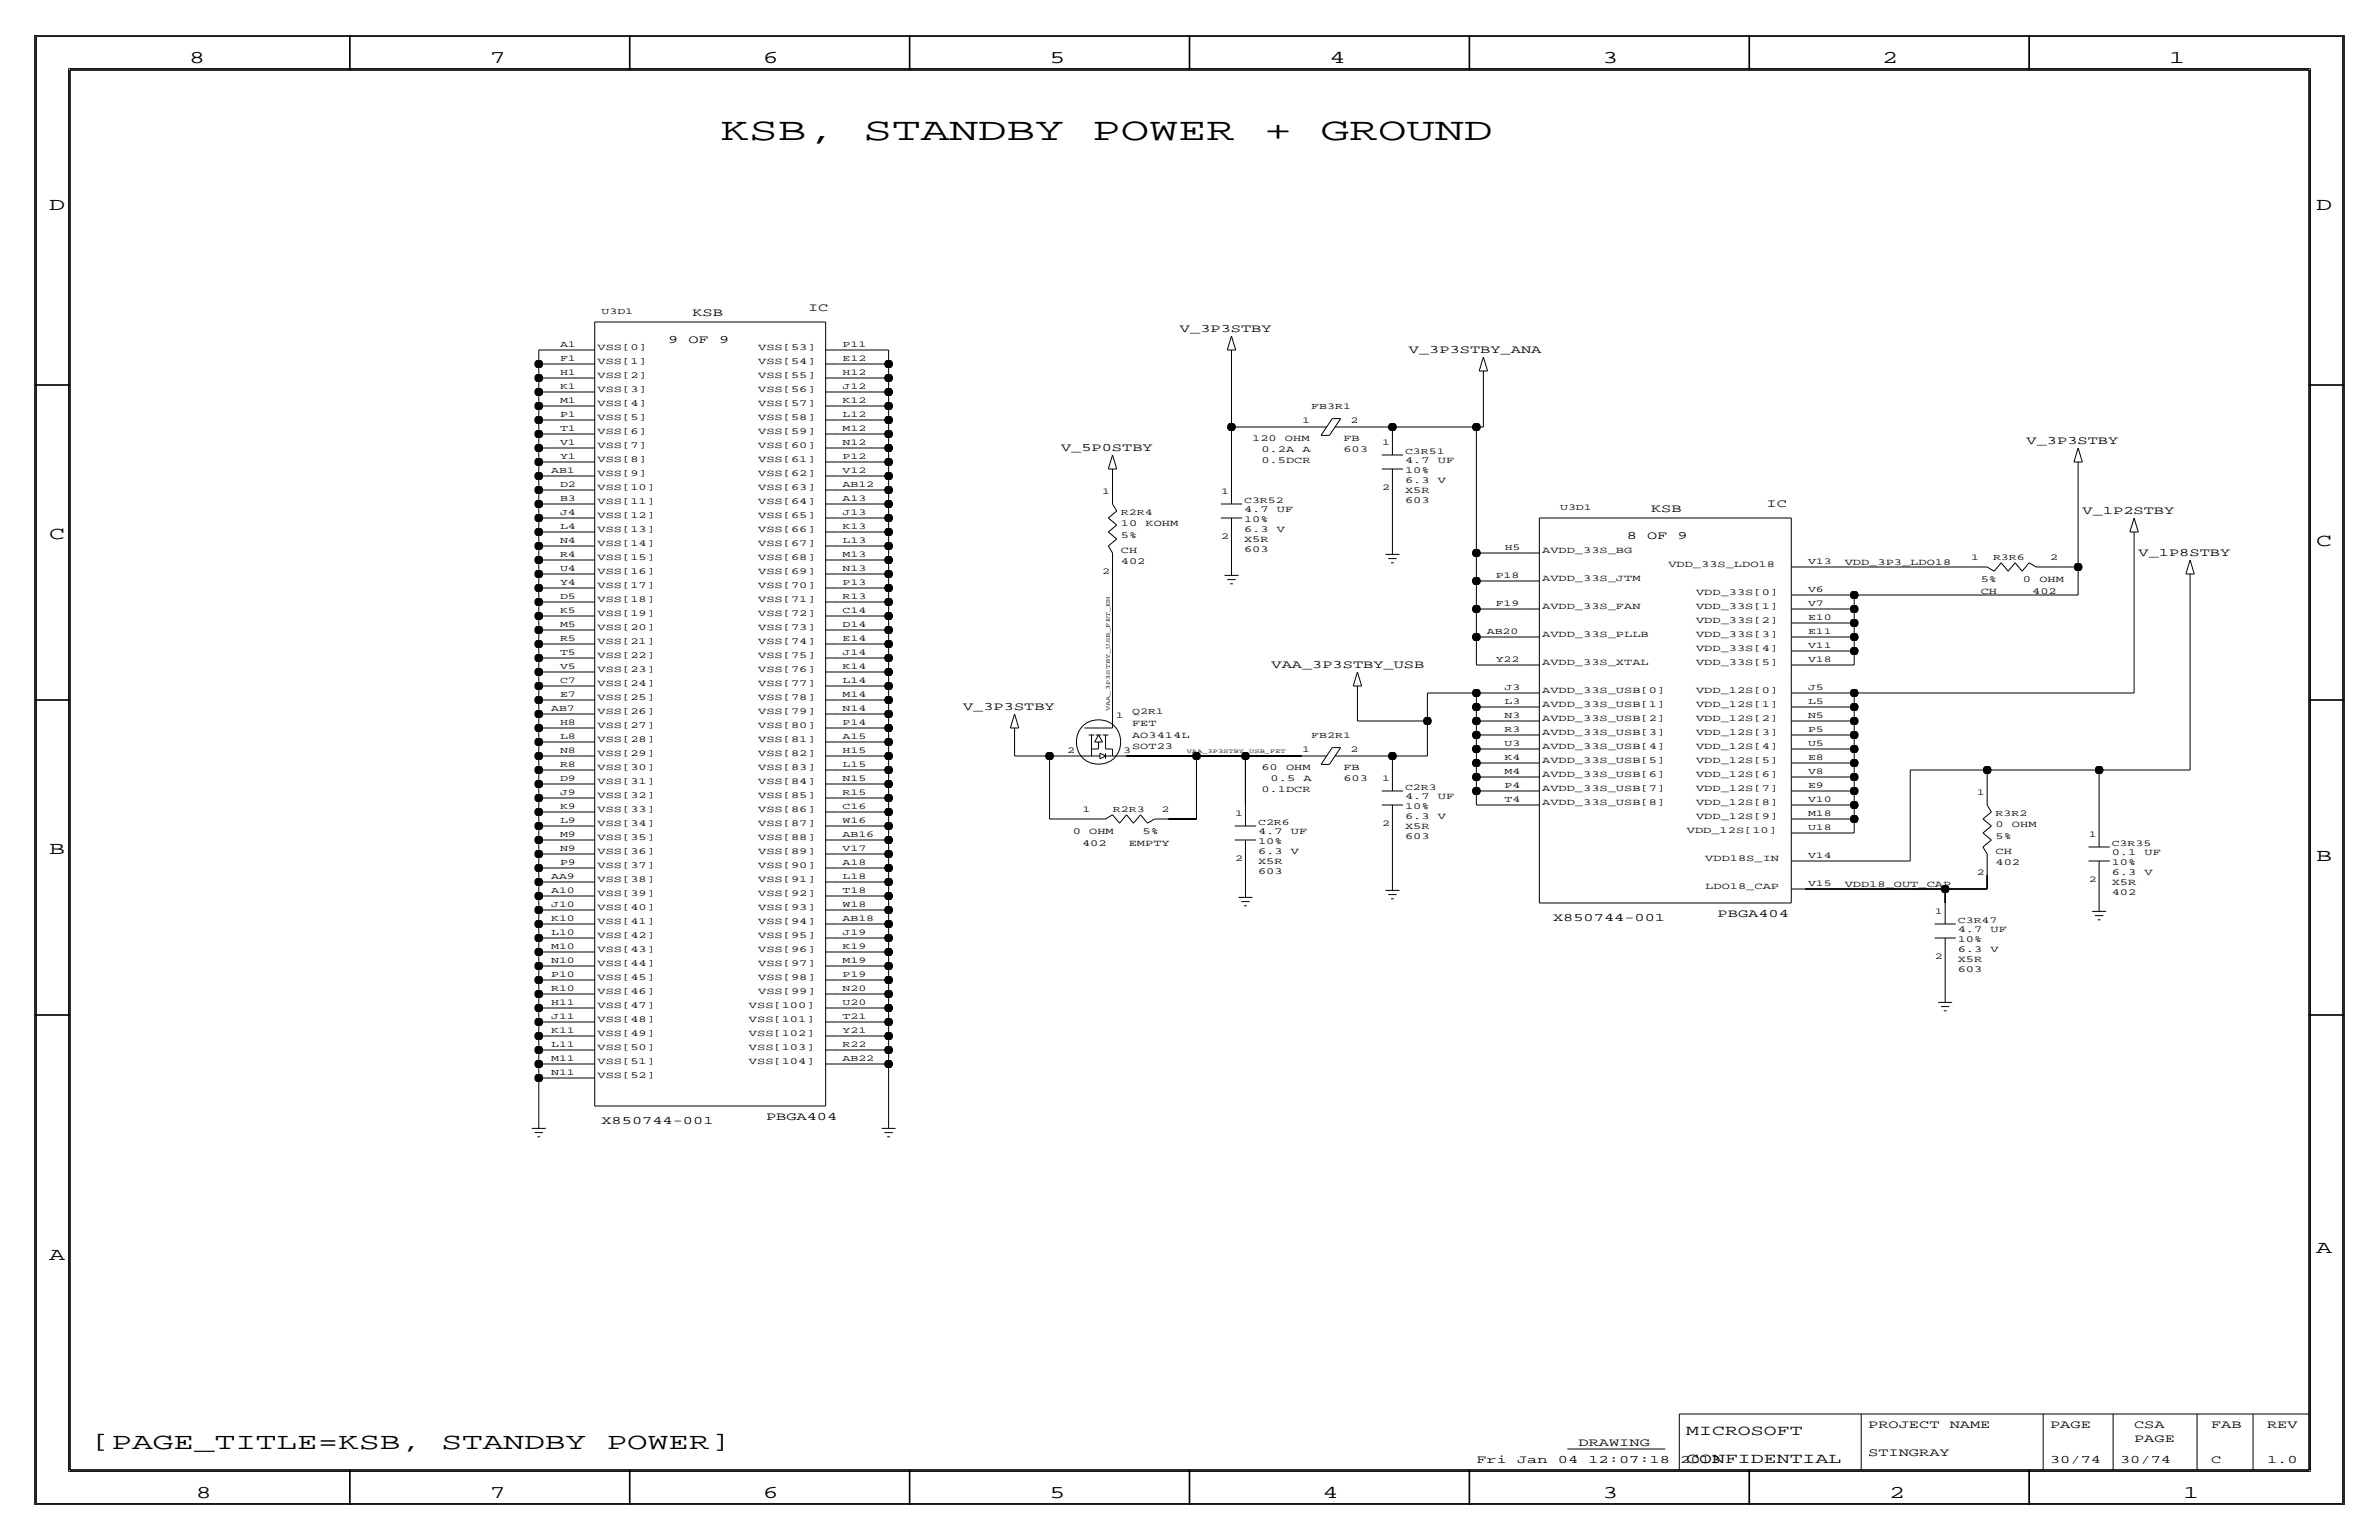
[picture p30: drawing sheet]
<svg xmlns="http://www.w3.org/2000/svg" width="432mm" height="279mm" viewBox="0 0 432 279" stroke-linecap="round" stroke-linejoin="round" font-family="sans-serif">
<defs><g id="words">
<g font-size="5.8">
<text x="130.8" y="25.4">KSB,</text>
<text x="156.7" y="25.4">STANDBY</text>
<text x="198.3" y="25.4">POWER</text>
<text x="229.4" y="25.4">+</text>
<text x="239.8" y="25.4">GROUND</text>
</g>
<g font-size="4.2">
<text x="16.5" y="262.9">[PAGE_TITLE=KSB,</text>
<text x="80.2" y="262.9">STANDBY</text>
<text x="110.1" y="262.9">POWER]</text>
</g>
<g font-size="3.3">
<text x="34.3" y="11.4">8</text>
<text x="88.9" y="11.4">7</text>
<text x="138.5" y="11.4">6</text>
<text x="190.5" y="11.4">5</text>
<text x="241.3" y="11.4">4</text>
<text x="290.8" y="11.4">3</text>
<text x="341.6" y="11.4">2</text>
<text x="393.7" y="11.4">1</text>
<text x="8.9" y="38.1">D</text>
<text x="420.4" y="38.1">D</text>
<text x="8.9" y="97.8">C</text>
<text x="420.4" y="99.1">C</text>
<text x="8.9" y="154.9">B</text>
<text x="420.4" y="156.2">B</text>
<text x="420.4" y="227.3">A</text>
<text x="8.9" y="228.6">A</text>
<text x="35.6" y="271.8">8</text>
<text x="88.9" y="271.8">7</text>
<text x="138.4" y="271.8">6</text>
<text x="190.5" y="271.8">5</text>
<text x="240" y="271.8">4</text>
<text x="290.8" y="271.8">3</text>
<text x="342.9" y="271.8">2</text>
<text x="396.2" y="271.8">1</text>
</g>
<g font-size="2.6">
<text x="306.1" y="260.4">MICROSOFT</text>
<text x="306.1" y="265.4">CONFIDENTIAL</text>
</g>
<g font-size="2.1">
<text x="125.7" y="57.4">KSB</text>
<text x="146.7" y="56.3">IC</text>
<text x="121.3" y="62.2">9</text>
<text x="125" y="62.2">OF</text>
<text x="130.5" y="62.2">9</text>
<text x="214.2" y="60.3">V_3P3STBY</text>
<text x="255.7" y="64.1">V_3P3STBY_ANA</text>
<text x="192.6" y="81.9">V_5P0STBY</text>
<text x="367.8" y="80.6">V_3P3STBY</text>
<text x="299.7" y="92.9">KSB</text>
<text x="320.6" y="91.9">IC</text>
<text x="378" y="93.3">V_1P2STBY</text>
<text x="295.2" y="97.7">8</text>
<text x="298.9" y="97.7">OF</text>
<text x="304.5" y="97.7">9</text>
<text x="388.2" y="100.9">V_1P8STBY</text>
<text x="230.8" y="121.3">VAA_3P3STBY_USB</text>
<text x="174.8" y="128.9">V_3P3STBY</text>
<text x="281.9" y="167.1">X850744-001</text>
<text x="311.8" y="166.4">PBGA404</text>
<text x="109.2" y="204">X850744-001</text>
<text x="139" y="203.2">PBGA404</text>
<text x="286.5" y="262.4">DRAWING</text>
<text x="339.1" y="259.1">PROJECT</text>
<text x="353.9" y="259.1">NAME</text>
<text x="372.1" y="259.1">PAGE</text>
<text x="387.4" y="259.1">CSA</text>
<text x="387.4" y="261.6">PAGE</text>
<text x="401.3" y="259.1">FAB</text>
<text x="411.5" y="259.1">REV</text>
<text x="268" y="265.4">Fri</text>
<text x="275.4" y="265.4">Jan</text>
<text x="282.8" y="265.4">04</text>
<text x="288.3" y="265.4">12:07:18</text>
<text x="305" y="265.4">2013</text>
<text x="339.1" y="264.2">STINGRAY</text>
<text x="372.1" y="265.4">30/74</text>
<text x="384.8" y="265.4">30/74</text>
<text x="401.3" y="265.4">C</text>
<text x="411.5" y="265.4">1.0</text>
</g>
<g font-size="1.7">
<text x="108.5" y="63.5">VSS[0]</text>
<text x="137.6" y="63.5">VSS[53]</text>
<text x="108.5" y="71.1">VSS[3]</text>
<text x="108.5" y="68.6">VSS[2]</text>
<text x="108.5" y="66.1">VSS[1]</text>
<text x="137.6" y="71.1">VSS[56]</text>
<text x="137.6" y="68.6">VSS[55]</text>
<text x="137.6" y="66.1">VSS[54]</text>
<text x="108.5" y="73.7">VSS[4]</text>
<text x="108.5" y="76.2">VSS[5]</text>
<text x="137.6" y="73.7">VSS[57]</text>
<text x="137.6" y="76.2">VSS[58]</text>
<text x="108.5" y="83.8">VSS[8]</text>
<text x="108.5" y="78.8">VSS[6]</text>
<text x="108.5" y="81.3">VSS[7]</text>
<text x="137.6" y="83.8">VSS[61]</text>
<text x="137.6" y="78.8">VSS[59]</text>
<text x="137.6" y="81.3">VSS[60]</text>
<text x="227.3" y="80">120</text>
<text x="229" y="82">0.2A</text>
<text x="233.2" y="80">OHM</text>
<text x="236.4" y="82">A</text>
<text x="243.8" y="82">603</text>
<text x="243.8" y="80">FB</text>
<text x="108.5" y="86.4">VSS[9]</text>
<text x="108.5" y="88.9">VSS[10]</text>
<text x="137.6" y="88.9">VSS[63]</text>
<text x="137.6" y="86.4">VSS[62]</text>
<text x="229" y="84.1">0.5DCR</text>
<text x="255" y="84.1">4.7</text>
<text x="255" y="87.6">6.3</text>
<text x="255" y="89.4">X5R</text>
<text x="255" y="85.9">10%</text>
<text x="261" y="84.1">UF</text>
<text x="261" y="87.6">V</text>
<text x="108.5" y="91.5">VSS[11]</text>
<text x="108.5" y="94">VSS[12]</text>
<text x="137.6" y="91.5">VSS[64]</text>
<text x="137.6" y="94">VSS[65]</text>
<text x="203.5" y="95.5">10</text>
<text x="207.9" y="95.5">KOHM</text>
<text x="225.8" y="93">4.7</text>
<text x="225.8" y="94.7">10%</text>
<text x="231.8" y="93">UF</text>
<text x="255" y="91.2">603</text>
<text x="108.5" y="99.1">VSS[14]</text>
<text x="108.5" y="101.6">VSS[15]</text>
<text x="108.5" y="96.5">VSS[13]</text>
<text x="137.6" y="99.1">VSS[67]</text>
<text x="137.6" y="101.6">VSS[68]</text>
<text x="137.6" y="96.5">VSS[66]</text>
<text x="203.5" y="97.5">5%</text>
<text x="203.5" y="100.3">CH</text>
<text x="225.8" y="100.1">603</text>
<text x="225.8" y="96.5">6.3</text>
<text x="225.8" y="98.3">X5R</text>
<text x="231.8" y="96.5">V</text>
<text x="279.9" y="100.3">AVDD_33S_BG</text>
<text x="108.5" y="106.7">VSS[17]</text>
<text x="108.5" y="104.2">VSS[16]</text>
<text x="137.6" y="106.7">VSS[70]</text>
<text x="137.6" y="104.2">VSS[69]</text>
<text x="203.5" y="102.4">402</text>
<text x="279.9" y="105.4">AVDD_33S_JTM</text>
<text x="302.8" y="102.9">VDD_33S_LDO18</text>
<text x="307.8" y="107.9">VDD_33S[0]</text>
<text x="334.8" y="102.5">VDD_3P3_LDO18</text>
<text x="359.5" y="107.7">CH</text>
<text x="359.5" y="105.7">5%</text>
<text x="367.2" y="105.7">0</text>
<text x="368.9" y="107.7">402</text>
<text x="370.2" y="105.7">OHM</text>
<text x="108.5" y="111.8">VSS[19]</text>
<text x="108.5" y="109.2">VSS[18]</text>
<text x="137.6" y="111.8">VSS[72]</text>
<text x="137.6" y="109.2">VSS[71]</text>
<text x="279.9" y="110.4">AVDD_33S_FAN</text>
<text x="307.8" y="110.5">VDD_33S[1]</text>
<text x="307.8" y="113">VDD_33S[2]</text>
<text x="108.5" y="119.4">VSS[22]</text>
<text x="108.5" y="116.8">VSS[21]</text>
<text x="108.5" y="114.3">VSS[20]</text>
<text x="137.6" y="119.4">VSS[75]</text>
<text x="137.6" y="116.9">VSS[74]</text>
<text x="137.6" y="114.3">VSS[73]</text>
<text x="279.9" y="115.6">AVDD_33S_PLLB</text>
<text x="307.8" y="118.1">VDD_33S[4]</text>
<text x="307.8" y="115.6">VDD_33S[3]</text>
<text x="108.5" y="124.5">VSS[24]</text>
<text x="108.5" y="121.9">VSS[23]</text>
<text x="137.6" y="124.5">VSS[77]</text>
<text x="137.6" y="121.9">VSS[76]</text>
<text x="279.9" y="125.7">AVDD_33S_USB[0]</text>
<text x="279.9" y="120.6">AVDD_33S_XTAL</text>
<text x="307.8" y="120.6">VDD_33S[5]</text>
<text x="307.8" y="125.7">VDD_12S[0]</text>
<text x="108.5" y="129.5">VSS[26]</text>
<text x="108.5" y="127">VSS[25]</text>
<text x="137.6" y="129.6">VSS[79]</text>
<text x="137.6" y="127">VSS[78]</text>
<text x="205.5" y="131.7">FET</text>
<text x="279.9" y="128.3">AVDD_33S_USB[1]</text>
<text x="279.9" y="130.8">AVDD_33S_USB[2]</text>
<text x="307.8" y="128.3">VDD_12S[1]</text>
<text x="307.8" y="130.8">VDD_12S[2]</text>
<text x="108.5" y="137.2">VSS[29]</text>
<text x="108.5" y="134.6">VSS[28]</text>
<text x="108.5" y="132.1">VSS[27]</text>
<text x="137.6" y="137.2">VSS[82]</text>
<text x="137.6" y="132.1">VSS[80]</text>
<text x="137.6" y="134.6">VSS[81]</text>
<text x="205.5" y="133.9">AO3414L</text>
<text x="205.5" y="135.8">SOT23</text>
<text x="279.9" y="135.9">AVDD_33S_USB[4]</text>
<text x="279.9" y="133.3">AVDD_33S_USB[3]</text>
<text x="307.8" y="133.3">VDD_12S[3]</text>
<text x="307.8" y="135.9">VDD_12S[4]</text>
<text x="108.5" y="142.2">VSS[31]</text>
<text x="108.5" y="139.7">VSS[30]</text>
<text x="137.6" y="142.3">VSS[84]</text>
<text x="137.6" y="139.7">VSS[83]</text>
<text x="229" y="143.8">0.1DCR</text>
<text x="229" y="139.7">60</text>
<text x="230.6" y="141.7">0.5</text>
<text x="233.4" y="139.7">OHM</text>
<text x="236.6" y="141.7">A</text>
<text x="243.8" y="141.7">603</text>
<text x="243.8" y="139.7">FB</text>
<text x="279.9" y="138.4">AVDD_33S_USB[5]</text>
<text x="279.9" y="143.5">AVDD_33S_USB[7]</text>
<text x="279.9" y="141">AVDD_33S_USB[6]</text>
<text x="307.8" y="138.4">VDD_12S[5]</text>
<text x="307.8" y="141">VDD_12S[6]</text>
<text x="307.8" y="143.5">VDD_12S[7]</text>
<text x="108.5" y="149.9">VSS[34]</text>
<text x="108.5" y="147.3">VSS[33]</text>
<text x="108.5" y="144.8">VSS[32]</text>
<text x="137.6" y="149.9">VSS[87]</text>
<text x="137.6" y="144.8">VSS[85]</text>
<text x="137.6" y="147.3">VSS[86]</text>
<text x="255" y="145">4.7</text>
<text x="255" y="148.6">6.3</text>
<text x="255" y="146.8">10%</text>
<text x="261" y="145">UF</text>
<text x="261" y="148.6">V</text>
<text x="279.9" y="146">AVDD_33S_USB[8]</text>
<text x="307.8" y="146">VDD_12S[8]</text>
<text x="307.8" y="148.6">VDD_12S[9]</text>
<text x="108.5" y="154.9">VSS[36]</text>
<text x="108.5" y="152.4">VSS[35]</text>
<text x="137.6" y="155">VSS[89]</text>
<text x="137.6" y="152.4">VSS[88]</text>
<text x="194.7" y="151.4">0</text>
<text x="196.4" y="153.4">402</text>
<text x="197.7" y="151.4">OHM</text>
<text x="204.9" y="153.4">EMPTY</text>
<text x="207.4" y="151.4">5%</text>
<text x="228.3" y="151.4">4.7</text>
<text x="228.3" y="153.2">10%</text>
<text x="228.3" y="154.9">6.3</text>
<text x="234.3" y="151.4">UF</text>
<text x="234.3" y="154.9">V</text>
<text x="255" y="150.4">X5R</text>
<text x="255" y="152.2">603</text>
<text x="306.2" y="151.1">VDD_12S[10]</text>
<text x="362.2" y="154.9">CH</text>
<text x="362.2" y="152.1">5%</text>
<text x="362.2" y="150.1">0</text>
<text x="365.2" y="150.1">OHM</text>
<text x="383.3" y="155.2">0.1</text>
<text x="389.2" y="155.2">UF</text>
<text x="108.5" y="157.5">VSS[37]</text>
<text x="108.5" y="160">VSS[38]</text>
<text x="137.6" y="157.5">VSS[90]</text>
<text x="137.6" y="160">VSS[91]</text>
<text x="228.3" y="156.7">X5R</text>
<text x="228.3" y="158.5">603</text>
<text x="309.5" y="161.3">LDO18_CAP</text>
<text x="309.5" y="156.2">VDD18S_IN</text>
<text x="334.8" y="160.9">VDD18_OUT_CAP</text>
<text x="362.2" y="157">402</text>
<text x="383.3" y="158.8">6.3</text>
<text x="383.3" y="157">10%</text>
<text x="383.3" y="160.5">X5R</text>
<text x="389.2" y="158.8">V</text>
<text x="108.5" y="167.6">VSS[41]</text>
<text x="108.5" y="165.1">VSS[40]</text>
<text x="108.5" y="162.6">VSS[39]</text>
<text x="137.6" y="167.6">VSS[94]</text>
<text x="137.6" y="162.6">VSS[92]</text>
<text x="137.6" y="165.1">VSS[93]</text>
<text x="383.3" y="162.3">402</text>
<text x="108.5" y="170.2">VSS[42]</text>
<text x="108.5" y="172.7">VSS[43]</text>
<text x="137.6" y="170.2">VSS[95]</text>
<text x="137.6" y="172.7">VSS[96]</text>
<text x="355.3" y="172.7">6.3</text>
<text x="355.3" y="169.2">4.7</text>
<text x="355.3" y="170.9">10%</text>
<text x="361.3" y="172.7">V</text>
<text x="361.3" y="169.2">UF</text>
<text x="108.5" y="177.8">VSS[45]</text>
<text x="108.5" y="175.3">VSS[44]</text>
<text x="137.6" y="175.3">VSS[97]</text>
<text x="137.6" y="177.8">VSS[98]</text>
<text x="355.3" y="176.3">603</text>
<text x="355.3" y="174.5">X5R</text>
<text x="108.5" y="182.9">VSS[47]</text>
<text x="108.5" y="185.4">VSS[48]</text>
<text x="108.5" y="180.3">VSS[46]</text>
<text x="135.9" y="185.4">VSS[101]</text>
<text x="135.9" y="182.9">VSS[100]</text>
<text x="137.6" y="180.3">VSS[99]</text>
<text x="108.5" y="190.5">VSS[50]</text>
<text x="108.5" y="188">VSS[49]</text>
<text x="135.9" y="188">VSS[102]</text>
<text x="135.9" y="190.5">VSS[103]</text>
<text x="108.5" y="193">VSS[51]</text>
<text x="108.5" y="195.6">VSS[52]</text>
<text x="135.9" y="193">VSS[104]</text>
</g>
<g font-size="1.6">
<text x="109.2" y="57">U3D1</text>
<text x="101.7" y="65.5">F1</text>
<text x="101.7" y="63">A1</text>
<text x="152.9" y="65.5">E12</text>
<text x="152.9" y="63">P11</text>
<text x="101.7" y="70.6">K1</text>
<text x="101.7" y="68.1">H1</text>
<text x="152.9" y="70.6">J12</text>
<text x="152.9" y="68.1">H12</text>
<text x="101.7" y="75.7">P1</text>
<text x="101.7" y="73.2">M1</text>
<text x="152.9" y="75.7">L12</text>
<text x="152.9" y="73.2">K12</text>
<text x="236.4" y="76.7">1</text>
<text x="238" y="74.2">FB3R1</text>
<text x="245.1" y="76.7">2</text>
<text x="101.7" y="83.3">Y1</text>
<text x="101.7" y="80.8">V1</text>
<text x="101.7" y="78.2">T1</text>
<text x="152.9" y="83.3">P12</text>
<text x="152.9" y="80.8">N12</text>
<text x="152.9" y="78.2">M12</text>
<text x="250.9" y="80.8">1</text>
<text x="255" y="82.3">C3R51</text>
<text x="100" y="85.9">AB1</text>
<text x="101.7" y="88.4">D2</text>
<text x="152.9" y="88.4">AB12</text>
<text x="152.9" y="85.9">V12</text>
<text x="200.1" y="89.7">1</text>
<text x="221.6" y="89.7">1</text>
<text x="250.9" y="88.9">2</text>
<text x="101.7" y="93.5">J4</text>
<text x="101.7" y="90.9">B3</text>
<text x="152.9" y="93.5">J13</text>
<text x="152.9" y="90.9">A13</text>
<text x="203.5" y="93.5">R2R4</text>
<text x="225.8" y="91.2">C3R52</text>
<text x="283.2" y="92.6">U3D1</text>
<text x="101.7" y="101.1">R4</text>
<text x="101.7" y="98.6">N4</text>
<text x="101.7" y="96">L4</text>
<text x="152.9" y="101.1">M13</text>
<text x="152.9" y="98.6">L13</text>
<text x="152.9" y="96">K13</text>
<text x="221.6" y="97.8">2</text>
<text x="273.1" y="99.8">H5</text>
<text x="357.8" y="101.6">1</text>
<text x="361.7" y="101.6">R3R6</text>
<text x="372.1" y="101.6">2</text>
<text x="101.7" y="106.2">Y4</text>
<text x="101.7" y="103.6">U4</text>
<text x="152.9" y="106.2">P13</text>
<text x="152.9" y="103.6">N13</text>
<text x="200.1" y="104.1">2</text>
<text x="271.5" y="104.9">P18</text>
<text x="328.2" y="102.4">V13</text>
<text x="328.2" y="107.5">V6</text>
<text x="101.7" y="113.8">M5</text>
<text x="101.7" y="111.3">K5</text>
<text x="101.7" y="108.7">D5</text>
<text x="152.9" y="113.8">D14</text>
<text x="152.9" y="111.3">C14</text>
<text x="152.9" y="108.7">R13</text>
<text x="271.5" y="110">F19</text>
<text x="328.2" y="112.5">E10</text>
<text x="328.2" y="110">V7</text>
<text x="101.7" y="118.9">T5</text>
<text x="101.7" y="116.3">R5</text>
<text x="152.9" y="118.9">J14</text>
<text x="152.9" y="116.3">E14</text>
<text x="269.9" y="115.1">AB20</text>
<text x="328.2" y="117.6">V11</text>
<text x="328.2" y="115.1">E11</text>
<text x="101.7" y="124">C7</text>
<text x="101.7" y="121.4">V5</text>
<text x="152.9" y="124">L14</text>
<text x="152.9" y="121.4">K14</text>
<text x="271.5" y="120.2">Y22</text>
<text x="273.1" y="125.2">J3</text>
<text x="328.2" y="120.2">V18</text>
<text x="328.2" y="125.2">J5</text>
<text x="100" y="129">AB7</text>
<text x="101.7" y="131.6">H8</text>
<text x="101.7" y="126.5">E7</text>
<text x="152.9" y="131.6">P14</text>
<text x="152.9" y="129">N14</text>
<text x="152.9" y="126.5">M14</text>
<text x="202.5" y="130.3">1</text>
<text x="205.5" y="129.5">Q2R1</text>
<text x="273.1" y="130.3">N3</text>
<text x="273.1" y="127.8">L3</text>
<text x="328.2" y="130.3">N5</text>
<text x="328.2" y="127.8">L5</text>
<text x="101.7" y="136.7">N8</text>
<text x="101.7" y="134.1">L8</text>
<text x="152.9" y="136.7">H15</text>
<text x="152.9" y="134.1">A15</text>
<text x="193.7" y="136.7">2</text>
<text x="203.9" y="136.7">3</text>
<text x="236.4" y="136.4">1</text>
<text x="238" y="133.9">FB2R1</text>
<text x="245.1" y="136.4">2</text>
<text x="273.1" y="137.9">K4</text>
<text x="273.1" y="135.4">U3</text>
<text x="273.1" y="132.9">R3</text>
<text x="328.2" y="137.9">E8</text>
<text x="328.2" y="135.4">U5</text>
<text x="328.2" y="132.9">P5</text>
<text x="101.7" y="141.7">D9</text>
<text x="101.7" y="139.2">R8</text>
<text x="152.9" y="141.7">N15</text>
<text x="152.9" y="139.2">L15</text>
<text x="250.9" y="141.7">1</text>
<text x="255" y="143.3">C2R3</text>
<text x="273.1" y="143">P4</text>
<text x="273.1" y="140.5">M4</text>
<text x="328.2" y="143">E9</text>
<text x="328.2" y="140.5">V8</text>
<text x="101.7" y="149.4">L9</text>
<text x="101.7" y="146.8">K9</text>
<text x="101.7" y="144.3">J9</text>
<text x="152.9" y="149.4">W16</text>
<text x="152.9" y="146.8">C16</text>
<text x="152.9" y="144.3">R15</text>
<text x="196.5" y="147.3">1</text>
<text x="202" y="147.3">R2R3</text>
<text x="210.8" y="147.3">2</text>
<text x="224.2" y="148.1">1</text>
<text x="228.3" y="149.6">C2R6</text>
<text x="250.9" y="149.9">2</text>
<text x="273.1" y="145.6">T4</text>
<text x="328.2" y="148.1">M18</text>
<text x="328.2" y="145.6">V10</text>
<text x="358.8" y="144.3">1</text>
<text x="362.2" y="148.1">R3R2</text>
<text x="101.7" y="154.4">N9</text>
<text x="101.7" y="151.9">M9</text>
<text x="152.9" y="154.4">V17</text>
<text x="152.9" y="151.9">AB16</text>
<text x="328.2" y="150.6">U18</text>
<text x="328.2" y="155.7">V14</text>
<text x="379.1" y="151.9">1</text>
<text x="383.3" y="153.4">C3R35</text>
<text x="100" y="159.5">AA9</text>
<text x="101.7" y="157">P9</text>
<text x="152.9" y="159.5">L18</text>
<text x="152.9" y="157">A18</text>
<text x="224.2" y="156.2">2</text>
<text x="328.2" y="160.8">V15</text>
<text x="358.8" y="158.8">2</text>
<text x="379.1" y="160">2</text>
<text x="100" y="167.1">K10</text>
<text x="100" y="164.6">J10</text>
<text x="100" y="162.1">A10</text>
<text x="152.9" y="167.1">AB18</text>
<text x="152.9" y="164.6">W18</text>
<text x="152.9" y="162.1">T18</text>
<text x="351.2" y="165.9">1</text>
<text x="355.3" y="167.4">C3R47</text>
<text x="100" y="172.2">M10</text>
<text x="100" y="169.7">L10</text>
<text x="152.9" y="172.2">K19</text>
<text x="152.9" y="169.7">J19</text>
<text x="100" y="179.8">R10</text>
<text x="100" y="177.3">P10</text>
<text x="100" y="174.8">N10</text>
<text x="152.9" y="179.8">N20</text>
<text x="152.9" y="177.3">P19</text>
<text x="152.9" y="174.8">M19</text>
<text x="351.2" y="174">2</text>
<text x="100" y="184.9">J11</text>
<text x="100" y="182.4">H11</text>
<text x="152.9" y="184.9">T21</text>
<text x="152.9" y="182.4">U20</text>
<text x="100" y="190">L11</text>
<text x="100" y="187.5">K11</text>
<text x="152.9" y="190">R22</text>
<text x="152.9" y="187.5">Y21</text>
<text x="100" y="195.1">N11</text>
<text x="100" y="192.5">M11</text>
<text x="152.9" y="192.5">AB22</text>
</g>
<g font-size="1.1">
<text x="201.4" y="129" transform="rotate(-90 201.4 129)">VAA_3P3STBY_USB_FET_EN</text>
<text x="215.4" y="136.7">VAA_3P3STBY_USB_FET</text>
</g>
</g></defs>
<!-- layer: Nets -->
<g fill="none" stroke="#000" stroke-width=".18">
<path d="M97.8 78.7v2.6zM97.8 78.7h7.6zM97.8 76.2v2.5zM97.8 76.2h7.6zM97.8 73.7v2.5zM97.8 73.7h7.6zM97.8 71.1v2.6zM97.8 71.1h7.6zM97.8 68.6v2.5zM97.8 68.6h7.6zM97.8 66v2.6zM97.8 66h7.6z"/>
<path d="M97.8 63.5v2.5zM97.8 63.5h7.6zM152.4 78.7h8.9zM152.4 76.2h8.9zM152.4 73.7h8.9zM152.4 71.1h8.9zM152.4 68.6h8.9zM152.4 66h8.9zM152.4 63.5h8.9zM161.3 78.7v2.6zM161.3 76.2v2.5zM161.3 73.7v2.5z"/>
<path d="M161.3 71.1v2.6zM161.3 68.6v2.5zM161.3 66v2.6zM161.3 63.5v2.5zM223.5 64.8v12.7zM223.5 77.5v10.1zM223.5 77.5h12.7zM246.4 77.5h6.3zM252.7 77.5v1.2zM252.7 77.5h15.3zM268 77.5v22.8zM268 77.5h1.2z"/>
<path d="M269.2 68.6v8.9zM97.8 99.1v2.5zM97.8 99.1h7.6zM97.8 96.5v2.6zM97.8 96.5h7.6zM97.8 94v2.5zM97.8 94h7.6zM97.8 91.4v2.6zM97.8 91.4h7.6zM97.8 88.9v2.5zM97.8 88.9h7.6zM97.8 86.4v2.5z"/>
<path d="M97.8 86.4h7.6zM97.8 83.8v2.6zM97.8 83.8h7.6zM97.8 81.3v2.5zM97.8 81.3h7.6zM152.4 99.1h8.9zM152.4 96.5h8.9zM152.4 94h8.9zM152.4 91.4h8.9zM152.4 88.9h8.9zM152.4 86.4h8.9zM152.4 83.8h8.9z"/>
<path d="M152.4 81.3h8.9zM161.3 99.1v2.5zM161.3 96.5v2.6zM161.3 94v2.5zM161.3 91.4v2.6zM161.3 88.9v2.5zM161.3 86.4v2.5zM161.3 83.8v2.6zM161.3 81.3v2.5zM201.9 86.4v2.5zM223.5 97.8v5.1zM252.7 88.9v10.2z"/>
<path d="M377.2 85.1v17.8zM387.3 97.8v27.9zM97.8 119.4v2.5zM97.8 119.4h7.6zM97.8 116.8v2.6zM97.8 116.8h7.6zM97.8 114.3v2.5zM97.8 114.3h7.6zM97.8 111.8v2.5zM97.8 111.8h7.6zM97.8 109.2v2.6zM97.8 109.2h7.6z"/>
<path d="M97.8 106.7v2.5zM97.8 106.7h7.6zM97.8 104.1v2.6zM97.8 104.1h7.6zM97.8 101.6v2.5zM97.8 101.6h7.6zM152.4 119.4h8.9zM152.4 116.8h8.9zM152.4 114.3h8.9zM152.4 111.8h8.9zM152.4 109.2h8.9zM152.4 106.7h8.9z"/>
<path d="M152.4 104.1h8.9zM152.4 101.6h8.9zM161.3 119.4v2.5zM161.3 116.8v2.6zM161.3 114.3v2.5zM161.3 111.8v2.5zM161.3 109.2v2.6zM161.3 106.7v2.5zM161.3 104.1v2.6zM161.3 101.6v2.5zM201.9 104.1v24.2zM268 100.3h8.9z"/>
<path d="M268 100.3v5.1zM268 105.4h8.9zM268 110.5h8.9zM268 105.4v5.1zM268 110.5v5.1zM268 115.6v5.1zM268 115.6h8.9zM327.7 107.9h8.8zM327.7 110.5h8.8zM327.7 113h8.8zM327.7 115.6h8.8zM327.7 118.1h8.8z"/>
<path d="M327.7 102.9h30.4zM336.5 107.9h40.7zM336.5 107.9v2.6zM336.5 110.5v2.5zM336.5 113v2.6zM336.5 115.6v2.5zM336.5 118.1v2.6zM373.4 102.9h3.8zM377.2 102.9v5zM397.5 105.4v34.3zM97.8 139.7v2.5zM97.8 139.7h7.6z"/>
<path d="M97.8 137.2v2.5zM97.8 137.2h7.6zM97.8 134.6v2.6zM97.8 134.6h7.6zM97.8 132.1v2.5zM97.8 132.1h7.6zM97.8 129.5v2.6zM97.8 129.5h7.6zM97.8 127v2.5zM97.8 127h7.6zM97.8 124.5v2.5zM97.8 124.5h7.6z"/>
<path d="M97.8 121.9v2.6zM97.8 121.9h7.6zM152.4 139.7h8.9zM152.4 137.2h8.9zM152.4 134.6h8.9zM152.4 132.1h8.9zM152.4 129.5h8.9zM152.4 127h8.9zM152.4 124.5h8.9zM152.4 121.9h8.9zM161.3 139.7v2.5zM161.3 137.2v2.5z"/>
<path d="M161.3 134.6v2.6zM161.3 132.1v2.5zM161.3 129.5v2.6zM161.3 127v2.5zM161.3 124.5v2.5zM161.3 121.9v2.6zM184.1 133.3v3.9zM184.1 137.2h6.4zM190.5 137.2h3.8zM190.5 137.2v11.4zM204.5 137.2h12.7zM217.2 137.2v11.4z"/>
<path d="M217.2 137.2h8.9zM226.1 137.2v8.8zM226.1 137.2h10.1zM246.4 137.2h6.3zM246.4 125.7v5.1zM246.4 130.8h12.7zM252.7 137.2v2.5zM252.7 137.2h6.4zM259.1 130.8v6.4zM259.1 125.7v5.1zM259.1 125.7h8.9zM268 120.7h8.9z"/>
<path d="M268 125.7h8.9zM268 125.7v2.6zM268 128.3h8.9zM268 128.3v2.5zM268 130.8h8.9zM268 130.8v2.6zM268 133.3h8.9zM268 135.9h8.9zM268 133.3v2.6zM268 135.9v2.5zM268 138.4h8.9zM268 138.4v2.6z"/>
<path d="M327.7 120.7h8.8zM327.7 125.7h8.8zM327.7 128.3h8.8zM327.7 130.8h8.8zM327.7 133.3h8.8zM327.7 135.9h8.8zM327.7 138.4h8.8zM336.5 125.7h50.8zM336.5 125.7v2.6zM336.5 128.3v2.5zM336.5 130.8v2.6zM336.5 133.3v2.6z"/>
<path d="M336.5 135.9v2.5zM336.5 138.4v2.6zM346.7 139.7h14zM346.7 139.7v16.5zM360.7 139.7h20.3zM360.7 139.7v3.8zM381 139.7v10.2zM381 139.7h16.5zM97.8 157.5v2.5zM97.8 157.5h7.6zM97.8 154.9v2.6zM97.8 154.9h7.6z"/>
<path d="M97.8 152.4v2.5zM97.8 152.4h7.6zM97.8 149.9v2.5zM97.8 149.9h7.6zM97.8 147.3v2.6zM97.8 147.3h7.6zM97.8 144.8v2.5zM97.8 144.8h7.6zM97.8 142.2v2.6zM97.8 142.2h7.6zM152.4 157.5h8.9zM152.4 154.9h8.9z"/>
<path d="M152.4 152.4h8.9zM152.4 149.9h8.9zM152.4 147.3h8.9zM152.4 144.8h8.9zM152.4 142.2h8.9zM161.3 157.5v2.5zM161.3 154.9v2.6zM161.3 152.4v2.5zM161.3 149.9v2.5zM161.3 147.3v2.6zM161.3 144.8v2.5zM161.3 142.2v2.6z"/>
<path d="M190.5 148.6h6.3zM212.1 148.6h5.1zM226.1 156.2v5.1zM252.7 149.9v10.1zM268 141h8.9zM268 141v2.5zM268 143.5h8.9zM268 143.5v2.6zM268 146h8.9zM327.7 141h8.8zM327.7 143.5h8.8zM327.7 146h8.8z"/>
<path d="M327.7 148.6h8.8zM327.7 151.1h8.8zM327.7 156.2h19zM336.5 141v2.5zM336.5 143.5v2.6zM336.5 146v2.6zM336.5 148.6v2.5zM360.7 158.8v2.5zM97.8 177.8v2.5zM97.8 177.8h7.6zM97.8 175.3v2.5zM97.8 175.3h7.6z"/>
<path d="M97.8 172.7v2.6zM97.8 172.7h7.6zM97.8 170.2v2.5zM97.8 170.2h7.6zM97.8 167.6v2.6zM97.8 167.6h7.6zM97.8 165.1v2.5zM97.8 165.1h7.6zM97.8 162.6v2.5zM97.8 162.6h7.6zM97.8 160v2.6zM97.8 160h7.6z"/>
<path d="M152.4 177.8h8.9zM152.4 175.3h8.9zM152.4 172.7h8.9zM152.4 170.2h8.9zM152.4 167.6h8.9zM152.4 165.1h8.9zM152.4 162.6h8.9zM152.4 160h8.9zM161.3 177.8v2.5zM161.3 175.3v2.5zM161.3 172.7v2.6zM161.3 170.2v2.5z"/>
<path d="M161.3 167.6v2.6zM161.3 165.1v2.5zM161.3 162.6v2.5zM161.3 160v2.6zM327.7 161.3h25.4zM353.1 161.3v2.5zM353.1 174v6.3zM353.1 161.3h7.6zM381 160v3.8zM97.8 195.6v7.6zM97.8 195.6h7.6zM97.8 193v2.6z"/>
<path d="M97.8 193h7.6zM97.8 190.5v2.5zM97.8 190.5h7.6zM97.8 188v2.5zM97.8 188h7.6zM97.8 185.4v2.6zM97.8 185.4h7.6zM97.8 182.9v2.5zM97.8 182.9h7.6zM97.8 180.3v2.6zM97.8 180.3h7.6zM152.4 193h8.9z"/>
<path d="M152.4 190.5h8.9zM152.4 188h8.9zM152.4 185.4h8.9zM152.4 182.9h8.9zM152.4 180.3h8.9zM161.3 193v10.2zM161.3 190.5v2.5zM161.3 188v2.5zM161.3 185.4v2.6zM161.3 182.9v2.5zM161.3 180.3v2.6z"/>
</g>
<g fill="#000" stroke="#000" stroke-width=".18">
<circle cx="97.8" cy="76.2" r=".72"/>
<circle cx="97.8" cy="66" r=".72"/>
<circle cx="97.8" cy="68.6" r=".72"/>
<circle cx="97.8" cy="71.1" r=".72"/>
<circle cx="97.8" cy="73.7" r=".72"/>
<circle cx="97.8" cy="78.7" r=".72"/>
<circle cx="161.3" cy="68.6" r=".72"/>
<circle cx="161.3" cy="76.2" r=".72"/>
<circle cx="161.3" cy="78.7" r=".72"/>
<circle cx="161.3" cy="66" r=".72"/>
<circle cx="161.3" cy="71.1" r=".72"/>
<circle cx="161.3" cy="73.7" r=".72"/>
<circle cx="223.5" cy="77.5" r=".72"/>
<circle cx="252.7" cy="77.5" r=".72"/>
<circle cx="268" cy="77.5" r=".72"/>
<circle cx="97.8" cy="91.4" r=".72"/>
<circle cx="97.8" cy="83.8" r=".72"/>
<circle cx="97.8" cy="96.5" r=".72"/>
<circle cx="97.8" cy="94" r=".72"/>
<circle cx="97.8" cy="81.3" r=".72"/>
<circle cx="97.8" cy="86.4" r=".72"/>
<circle cx="97.8" cy="88.9" r=".72"/>
<circle cx="97.8" cy="99.1" r=".72"/>
<circle cx="161.3" cy="83.8" r=".72"/>
<circle cx="161.3" cy="94" r=".72"/>
<circle cx="161.3" cy="99.1" r=".72"/>
<circle cx="161.3" cy="86.4" r=".72"/>
<circle cx="161.3" cy="88.9" r=".72"/>
<circle cx="161.3" cy="91.4" r=".72"/>
<circle cx="161.3" cy="81.3" r=".72"/>
<circle cx="161.3" cy="96.5" r=".72"/>
<circle cx="97.8" cy="104.1" r=".72"/>
<circle cx="97.8" cy="106.7" r=".72"/>
<circle cx="97.8" cy="114.3" r=".72"/>
<circle cx="97.8" cy="101.6" r=".72"/>
<circle cx="97.8" cy="109.2" r=".72"/>
<circle cx="97.8" cy="116.8" r=".72"/>
<circle cx="97.8" cy="111.8" r=".72"/>
<circle cx="97.8" cy="119.4" r=".72"/>
<circle cx="161.3" cy="106.7" r=".72"/>
<circle cx="161.3" cy="109.2" r=".72"/>
<circle cx="161.3" cy="111.8" r=".72"/>
<circle cx="161.3" cy="104.1" r=".72"/>
<circle cx="161.3" cy="116.8" r=".72"/>
<circle cx="161.3" cy="119.4" r=".72"/>
<circle cx="161.3" cy="101.6" r=".72"/>
<circle cx="161.3" cy="114.3" r=".72"/>
<circle cx="268" cy="100.3" r=".72"/>
<circle cx="268" cy="105.4" r=".72"/>
<circle cx="268" cy="110.5" r=".72"/>
<circle cx="268" cy="115.6" r=".72"/>
<circle cx="336.6" cy="110.5" r=".72"/>
<circle cx="336.6" cy="115.6" r=".72"/>
<circle cx="336.6" cy="118.1" r=".72"/>
<circle cx="336.6" cy="108" r=".72"/>
<circle cx="336.6" cy="113" r=".72"/>
<circle cx="377.2" cy="102.9" r=".72"/>
<circle cx="97.8" cy="129.5" r=".72"/>
<circle cx="97.8" cy="137.2" r=".72"/>
<circle cx="97.8" cy="121.9" r=".72"/>
<circle cx="97.8" cy="132.1" r=".72"/>
<circle cx="97.8" cy="134.6" r=".72"/>
<circle cx="97.8" cy="127" r=".72"/>
<circle cx="97.8" cy="139.7" r=".72"/>
<circle cx="97.8" cy="124.5" r=".72"/>
<circle cx="161.3" cy="121.9" r=".72"/>
<circle cx="161.3" cy="129.5" r=".72"/>
<circle cx="161.3" cy="139.7" r=".72"/>
<circle cx="161.3" cy="137.2" r=".72"/>
<circle cx="161.3" cy="134.6" r=".72"/>
<circle cx="161.3" cy="124.5" r=".72"/>
<circle cx="161.3" cy="127" r=".72"/>
<circle cx="161.3" cy="132.1" r=".72"/>
<circle cx="190.5" cy="137.2" r=".72"/>
<circle cx="217.2" cy="137.2" r=".72"/>
<circle cx="226.1" cy="137.2" r=".72"/>
<circle cx="252.7" cy="137.2" r=".72"/>
<circle cx="259.1" cy="130.8" r=".72"/>
<circle cx="268" cy="128.3" r=".72"/>
<circle cx="268" cy="138.4" r=".72"/>
<circle cx="268" cy="130.8" r=".72"/>
<circle cx="268" cy="133.4" r=".72"/>
<circle cx="268" cy="125.7" r=".72"/>
<circle cx="268" cy="135.9" r=".72"/>
<circle cx="336.6" cy="135.9" r=".72"/>
<circle cx="336.6" cy="128.3" r=".72"/>
<circle cx="336.6" cy="133.4" r=".72"/>
<circle cx="336.6" cy="138.4" r=".72"/>
<circle cx="336.6" cy="125.7" r=".72"/>
<circle cx="336.6" cy="130.8" r=".72"/>
<circle cx="360.7" cy="139.7" r=".72"/>
<circle cx="381" cy="139.7" r=".72"/>
<circle cx="97.8" cy="147.3" r=".72"/>
<circle cx="97.8" cy="157.5" r=".72"/>
<circle cx="97.8" cy="142.2" r=".72"/>
<circle cx="97.8" cy="144.8" r=".72"/>
<circle cx="97.8" cy="152.4" r=".72"/>
<circle cx="97.8" cy="154.9" r=".72"/>
<circle cx="97.8" cy="149.9" r=".72"/>
<circle cx="161.3" cy="149.9" r=".72"/>
<circle cx="161.3" cy="157.5" r=".72"/>
<circle cx="161.3" cy="147.3" r=".72"/>
<circle cx="161.3" cy="142.2" r=".72"/>
<circle cx="161.3" cy="144.8" r=".72"/>
<circle cx="161.3" cy="154.9" r=".72"/>
<circle cx="161.3" cy="152.4" r=".72"/>
<circle cx="268" cy="141" r=".72"/>
<circle cx="268" cy="143.5" r=".72"/>
<circle cx="336.6" cy="143.5" r=".72"/>
<circle cx="336.6" cy="141" r=".72"/>
<circle cx="336.6" cy="148.6" r=".72"/>
<circle cx="336.6" cy="146.1" r=".72"/>
<circle cx="97.8" cy="165.1" r=".72"/>
<circle cx="97.8" cy="172.7" r=".72"/>
<circle cx="97.8" cy="167.6" r=".72"/>
<circle cx="97.8" cy="170.2" r=".72"/>
<circle cx="97.8" cy="162.6" r=".72"/>
<circle cx="97.8" cy="177.8" r=".72"/>
<circle cx="97.8" cy="175.3" r=".72"/>
<circle cx="97.8" cy="160" r=".72"/>
<circle cx="161.3" cy="160" r=".72"/>
<circle cx="161.3" cy="170.2" r=".72"/>
<circle cx="161.3" cy="175.3" r=".72"/>
<circle cx="161.3" cy="165.1" r=".72"/>
<circle cx="161.3" cy="162.6" r=".72"/>
<circle cx="161.3" cy="167.6" r=".72"/>
<circle cx="161.3" cy="172.7" r=".72"/>
<circle cx="161.3" cy="177.8" r=".72"/>
<circle cx="353.1" cy="161.3" r=".72"/>
<circle cx="97.8" cy="193" r=".72"/>
<circle cx="97.8" cy="188" r=".72"/>
<circle cx="97.8" cy="190.5" r=".72"/>
<circle cx="97.8" cy="182.9" r=".72"/>
<circle cx="97.8" cy="185.4" r=".72"/>
<circle cx="97.8" cy="180.3" r=".72"/>
<circle cx="97.8" cy="195.6" r=".72"/>
<circle cx="161.3" cy="182.9" r=".72"/>
<circle cx="161.3" cy="193" r=".72"/>
<circle cx="161.3" cy="185.4" r=".72"/>
<circle cx="161.3" cy="188" r=".72"/>
<circle cx="161.3" cy="190.5" r=".72"/>
<circle cx="161.3" cy="180.3" r=".72"/>
</g>
<!-- layer: Components -->
<g fill="none" stroke="#000" stroke-width=".18">
<path d="M107.9 58.4v142.3zM107.9 58.4h42zM149.9 58.4v142.3zM105.4 78.7h2.6zM105.4 73.7h2.6zM105.4 76.2h2.6zM105.4 71.1h2.6zM105.4 68.6h2.6zM105.4 66h2.6zM105.4 63.5h2.6zM149.9 66h2.5zM149.9 68.6h2.5z"/>
<path d="M149.9 71.1h2.5zM149.9 76.2h2.5zM149.9 73.7h2.5zM149.9 78.7h2.5zM149.9 63.5h2.5zM222.8 63.5h1.5zM223.5 63.5v1.3zM223.5 61l.8 2.5zM223.5 61l-.7 2.5zM236.2 77.5h4.6zM239.8 79h1.5zM241.8 75.9h1.5z"/>
<path d="M241.8 75.9l-2 3.1zM242.3 77.5h4.1zM243.3 75.9l-2 3.1zM252.7 78.7v3.8zM268.5 67.3h1.5zM269.2 64.8l-.7 2.5zM269.2 67.3v1.3zM269.2 64.8l.8 2.5zM105.4 99.1h2.6zM105.4 96.5h2.6zM105.4 91.4h2.6zM105.4 94h2.6z"/>
<path d="M105.4 86.4h2.6zM105.4 88.9h2.6zM105.4 83.8h2.6zM105.4 81.3h2.6zM149.9 81.3h2.5zM149.9 83.8h2.5zM149.9 86.4h2.5zM149.9 88.9h2.5zM149.9 91.4h2.5zM149.9 94h2.5zM149.9 96.5h2.5zM149.9 99.1h2.5z"/>
<path d="M201.2 99.1l1.5-1.3zM201.2 96.5l1.5-1.3zM201.2 85.1h1.5zM201.2 96.5l1.5 1.3zM201.2 94l1.5 1.2zM201.2 94l1.5-1.3zM201.2 99.1l.7 1.2zM201.9 82.6l-.7 2.5zM201.9 85.1v1.3zM201.9 82.5l.8 2.6zM201.9 88.9v2.5zM201.9 91.4l.8 1.3z"/>
<path d="M221.6 91.4h3.9zM221.6 94h3.9zM223.5 87.6v3.8zM223.5 94v3.8zM250.8 82.5h3.9zM250.8 85.1h3.9zM252.7 99.1v1.5zM252.7 85.1v3.8zM279.4 94h45.7zM279.4 94v69.8zM325.1 94v69.8zM376.4 83.8h1.6z"/>
<path d="M377.2 83.8v1.3zM377.2 81.3l.8 2.5zM377.2 81.3l-.8 2.5zM386.6 96.5h1.5zM387.3 94l-.7 2.5zM387.3 96.5v1.3zM387.3 94l.8 2.5zM105.4 119.4h2.6zM105.4 116.8h2.6zM105.4 114.3h2.6zM105.4 111.8h2.6zM105.4 109.2h2.6z"/>
<path d="M105.4 106.7h2.6zM105.4 104.1h2.6zM105.4 101.6h2.6zM149.9 104.1h2.5zM149.9 101.6h2.5zM149.9 109.2h2.5zM149.9 106.7h2.5zM149.9 116.8h2.5zM149.9 111.8h2.5zM149.9 114.3h2.5zM149.9 119.4h2.5zM201.9 100.3v3.8z"/>
<path d="M222.2 104.4h2.6zM222.8 105.2h1.5zM223.3 105.9h.5zM223.5 102.9v1.5zM251.5 100.6h2.5zM252 101.3h1.5zM252.5 102.1h.5zM276.9 110.5h2.5zM276.9 105.4h2.5zM276.9 100.3h2.5zM276.9 115.6h2.5zM325.1 102.9h2.6z"/>
<path d="M325.1 107.9h2.6zM325.1 110.5h2.6zM325.1 113h2.6zM325.1 118.1h2.6zM325.1 115.6h2.6zM358.1 102.9h2.6zM360.7 102.9l1.3 .7zM363.2 102.1l1.3 1.5zM363.2 102.1l-1.3 1.5zM365.8 102.1l1.2 1.5zM365.8 102.1l-1.3 1.5zM368.3 102.1l1.3 .8z"/>
<path d="M368.3 102.1l-1.3 1.5zM369.6 102.9h3.8zM396.7 104.1h1.6zM397.5 101.6l-.8 2.5zM397.5 104.1v1.3zM397.5 101.6l.8 2.5zM105.4 137.2h2.6zM105.4 139.7h2.6zM105.4 134.6h2.6zM105.4 132.1h2.6zM105.4 129.5h2.6zM105.4 124.5h2.6z"/>
<path d="M105.4 127h2.6zM105.4 121.9h2.6zM149.9 121.9h2.5zM149.9 129.5h2.5zM149.9 124.5h2.5zM149.9 127h2.5zM149.9 132.1h2.5zM149.9 134.6h2.5zM149.9 139.7h2.5zM149.9 137.2h2.5zM183.4 132.1h1.5zM184.1 129.5l-.7 2.6z"/>
<path d="M184.1 132.1v1.2zM184.1 129.5l.8 2.6zM194.3 137.2h5.3zM196.9 132.1h5zM197.6 133.3h1zM198.1 133.4v3.8zM198.1 135.9h1.3zM198.7 134.6h1.4zM198.9 133.3h1zM199.4 133.3l.7 1.3zM199.4 134.6v1.3zM199.4 133.4l-.7 1.2z"/>
<path d="M199.6 137.7l1.1-.5zM199.6 136.7v1zM199.6 136.7l1.1 .5zM200.2 133.3h1zM200.7 137.2h3.8zM200.7 135.9h1.2zM200.7 133.3v2.6zM200.7 136.7v1zM201.9 128.3v3.8zM201.9 135.9v1.3zM236.2 137.2h4.6zM239.8 138.7h1.5z"/>
<path d="M241.8 135.6h1.5zM241.8 135.6l-2 3.1zM242.3 137.2h4.1zM243.3 135.6l-2 3.1zM245.6 124.5h1.5zM246.4 121.9l-.8 2.6zM246.4 124.5v1.2zM246.4 121.9l.7 2.6zM252.7 139.7v3.8zM276.9 128.3h2.5zM276.9 130.8h2.5zM276.9 133.3h2.5z"/>
<path d="M276.9 125.7h2.5zM276.9 138.4h2.5zM276.9 135.9h2.5zM276.9 120.7h2.5zM325.1 120.7h2.6zM325.1 125.7h2.6zM325.1 128.3h2.6zM325.1 130.8h2.6zM325.1 133.3h2.6zM325.1 138.4h2.6zM325.1 135.9h2.6zM105.4 157.5h2.6z"/>
<path d="M105.4 154.9h2.6zM105.4 149.9h2.6zM105.4 152.4h2.6zM105.4 147.3h2.6zM105.4 144.8h2.6zM105.4 142.2h2.6zM149.9 142.2h2.5zM149.9 149.9h2.5zM149.9 144.8h2.5zM149.9 147.3h2.5zM149.9 154.9h2.5zM149.9 152.4h2.5z"/>
<path d="M149.9 157.5h2.5zM196.8 148.6h3.9zM200.7 148.6l1.2-.8zM201.9 147.8l1.3 1.6zM204.5 147.8l1.2 1.6zM204.5 147.8l-1.3 1.6zM207 147.8l-1.3 1.6zM207 147.8l1.3 1.6zM208.3 149.4l1.2-.8zM209.5 148.6h2.6zM224.1 149.9h3.9zM224.1 152.4h3.9z"/>
<path d="M226.1 146.1v3.8zM226.1 152.4v3.8zM250.8 143.5h3.9zM250.8 146h3.9zM252.7 146.1v3.8zM276.9 146h2.5zM276.9 143.5h2.5zM276.9 141h2.5zM325.1 141h2.6zM325.1 143.5h2.6zM325.1 146h2.6zM325.1 148.6h2.6z"/>
<path d="M325.1 151.1h2.6zM325.1 156.2h2.6zM359.9 153.7l1.5-1.3zM359.9 151.1l1.5-1.2zM359.9 153.7l.8 1.2zM359.9 151.1l1.5 1.3zM359.9 148.6l1.5 1.3zM359.9 148.6l1.5-1.3zM360.7 143.5v2.5zM360.7 154.9v3.9zM360.7 146l.7 1.3zM379.1 153.7h3.8z"/>
<path d="M379.1 156.2h3.8zM381 149.9v3.8zM381 156.2v3.8zM105.4 177.8h2.6zM105.4 175.3h2.6zM105.4 170.2h2.6zM105.4 172.7h2.6zM105.4 167.6h2.6zM105.4 165.1h2.6zM105.4 162.6h2.6zM105.4 160h2.6zM149.9 162.6h2.5z"/>
<path d="M149.9 160h2.5zM149.9 167.6h2.5zM149.9 165.1h2.5zM149.9 175.3h2.5zM149.9 170.2h2.5zM149.9 172.7h2.5zM149.9 177.8h2.5zM224.8 162.8h2.5zM225.3 163.6h1.5zM225.8 164.3h.5zM226.1 161.3v1.5zM251.5 161.5h2.5z"/>
<path d="M252 162.3h1.5zM252.5 163.1h.5zM252.7 160v1.5zM279.4 163.8h45.7zM325.1 161.3h2.6zM351.1 167.6h3.9zM351.1 170.2h3.9zM353.1 163.8v3.8zM353.1 170.2v3.8zM379.7 165.4h2.6zM380.2 166.1h1.6zM380.7 166.9h.6z"/>
<path d="M381 163.8v1.6zM105.4 193h2.6zM105.4 190.5h2.6zM105.4 188h2.6zM105.4 182.9h2.6zM105.4 185.4h2.6zM105.4 180.3h2.6zM105.4 195.6h2.6zM149.9 180.3h2.5zM149.9 188h2.5zM149.9 185.4h2.5zM149.9 182.9h2.5z"/>
<path d="M149.9 190.5h2.5zM149.9 193h2.5zM351.8 181.9h2.5zM352.3 182.6h1.5zM352.8 183.4h.5zM353.1 180.3v1.6zM96.5 204.7h2.6zM97 205.5h1.6zM97.5 206.2h.5zM97.8 203.2v1.5zM108 200.7h41.9zM160 204.7h2.6z"/>
<path d="M160.5 205.5h1.6zM161 206.2h.5zM161.3 203.2v1.5zM284.5 262.9h17.8z"/>
<circle cx="199.4" cy="134.6" r="4"/>
</g>
<!-- layer: Page Border and Title Block -->
<g fill="none" stroke="#000" stroke-width=".3">
<path d="M6.3 6.3v266.7zM6.4 6.3h419zM12.7 12.7h406.4zM12.7 12.7v254zM63.5 6.3v6.4zM114.3 6.3v6.4zM165.1 6.3v6.4zM215.9 6.3v6.4zM266.7 6.3v6.4zM317.5 6.3v6.4zM368.3 6.3v6.4zM419.1 12.7v254z"/>
<path d="M425.4 6.3v266.7zM6.3 69.8h6.4zM419.1 69.8h6.3zM6.3 127h6.4zM419.1 127h6.3zM6.3 184.1h6.4zM419.1 184.1h6.3zM6.4 273h419zM12.7 266.7h406.4zM63.5 266.7v6.3zM114.3 266.7v6.3zM165.1 266.7v6.3z"/>
<path d="M215.9 266.7v6.3zM266.7 266.7v6.3zM317.5 266.7v6.3zM368.3 266.7v6.3z"/>
</g>
<g fill="none" stroke="#000" stroke-width=".18">
<path d="M6.6 6.6h418.6zM6.6 6.6v266.2zM12.4 12.4v254.6zM12.4 12.4h407zM419.4 12.4v254.6zM425.2 6.6v266.2zM304.8 256.5v10.2zM304.8 256.5h114.3zM337.8 256.5v10.2zM370.8 256.5v10.2zM383.5 256.5v10.2zM398.8 256.5v10.2z"/>
<path d="M408.9 256.5v10.2zM6.6 272.8h418.6zM12.4 267h407z"/>
</g>
<use href="#words"/>
</svg>
